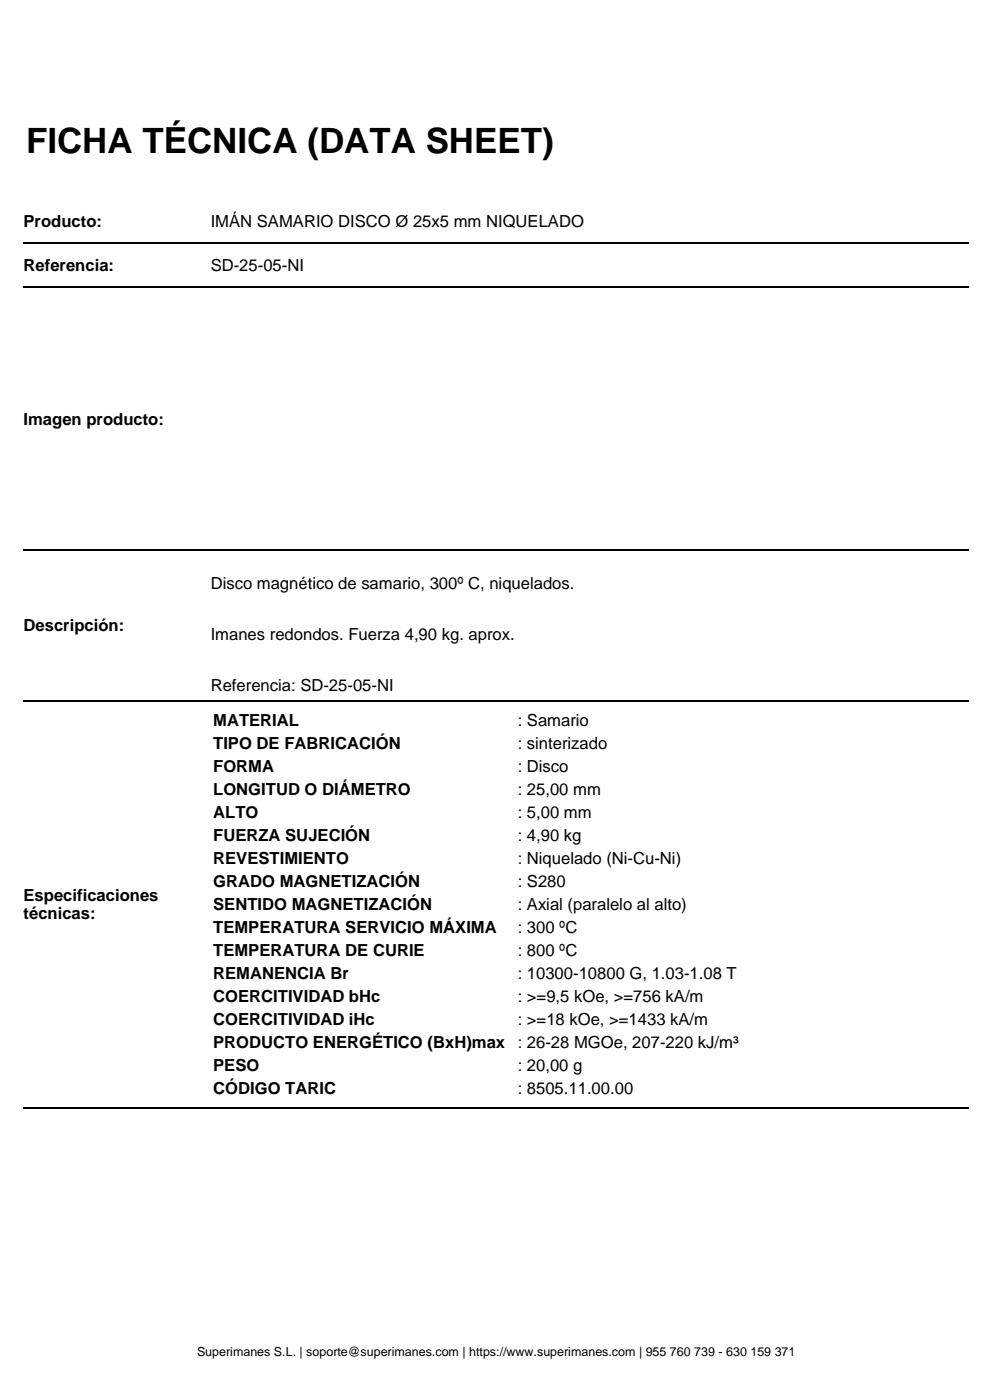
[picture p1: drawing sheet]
<svg xmlns="http://www.w3.org/2000/svg" width="210mm" height="297mm" viewBox="0 0 210 297" stroke-linecap="round" stroke-linejoin="round" font-family="sans-serif">
<defs><g id="words">
<text font-size="7.4" x="5.5" y="32.5">FICHA TÉCNICA (DATA SHEET)</text>
<g font-size="3.5">
<text x="5" y="48.1">Producto:</text>
<text x="44.7" y="48.1">IMÁN SAMARIO DISCO Ø 25x5 mm NIQUELADO</text>
<text x="5" y="57.5">Referencia:</text>
<text x="44.7" y="57.5">SD-25-05-NI</text>
<text x="5" y="90.1">Imagen producto:</text>
<text x="44.7" y="124.9">Disco magnético de samario, 300º C, niquelados.</text>
<text x="5" y="134">Descripción:</text>
<text x="44.7" y="135.7">Imanes redondos. Fuerza 4,90 kg. aprox.</text>
<text x="44.7" y="146.6">Referencia: SD-25-05-NI</text>
<text x="45.2" y="154.1">MATERIAL</text>
<text x="109.8" y="154.1">: Samario</text>
<text x="45.2" y="159">TIPO DE FABRICACIÓN</text>
<text x="109.8" y="159">: sinterizado</text>
<text x="45.2" y="163.8">FORMA</text>
<text x="109.8" y="163.8">: Disco</text>
<text x="45.2" y="168.7">LONGITUD O DIÁMETRO</text>
<text x="45.2" y="173.6">ALTO</text>
<text x="109.8" y="168.7">: 25,00 mm</text>
<text x="109.8" y="173.6">: 5,00 mm</text>
<text x="45.2" y="178.5">FUERZA SUJECIÓN</text>
<text x="109.8" y="178.5">: 4,90 kg</text>
<text x="45.2" y="183.3">REVESTIMIENTO</text>
<text x="109.8" y="183.3">: Niquelado (Ni-Cu-Ni)</text>
<text x="5" y="191.2">Especificaciones</text>
<text x="45.2" y="188.2">GRADO MAGNETIZACIÓN</text>
<text x="109.8" y="188.2">: S280</text>
<text x="5" y="195">técnicas:</text>
<text x="45.2" y="193.1">SENTIDO MAGNETIZACIÓN</text>
<text x="45.2" y="197.9">TEMPERATURA SERVICIO MÁXIMA</text>
<text x="109.8" y="193.1">: Axial (paralelo al alto)</text>
<text x="109.8" y="197.9">: 300 ºC</text>
<text x="45.2" y="202.8">TEMPERATURA DE CURIE</text>
<text x="109.8" y="202.8">: 800 ºC</text>
<text x="45.2" y="207.7">REMANENCIA Br</text>
<text x="109.8" y="207.7">: 10300-10800 G, 1.03-1.08 T</text>
<text x="45.2" y="212.6">COERCITIVIDAD bHc</text>
<text x="109.8" y="212.6">: &gt;=9,5 kOe, &gt;=756 kA/m</text>
<text x="45.2" y="217.4">COERCITIVIDAD iHc</text>
<text x="109.8" y="217.4">: &gt;=18 kOe, &gt;=1433 kA/m</text>
<text x="45.2" y="222.3">PRODUCTO ENERGÉTICO (BxH)max</text>
<text x="45.2" y="227.2">PESO</text>
<text x="109.8" y="222.3">: 26-28 MGOe, 207-220 kJ/m³</text>
<text x="109.8" y="227.2">: 20,00 g</text>
<text x="45.2" y="232">CÓDIGO TARIC</text>
<text x="109.8" y="232">: 8505.11.00.00</text>
</g>
<text font-size="2.6" x="41.8" y="287.7">Superimanes S.L. | soporte@superimanes.com | https://www.superimanes.com | 955 760 739 - 630 159 371</text>
</g></defs>
<path d="M5 51.4h39.7v.3h-39.7zM44.7 51.4h160.9v.3h-160.9zM5 60.8h39.7v.3h-39.7zM44.7 60.8h160.9v.3h-160.9zM5 116.6h39.7v.3h-39.7zM44.7 116.6h160.9v.3h-160.9zM5 148.6h39.7v.3h-39.7zM44.7 148.6h160.9v.3h-160.9zM5 234.8h39.7v.3h-39.7zM44.7 234.8h160.9v.3h-160.9z" fill="#000"/>
<use href="#words"/>
</svg>
